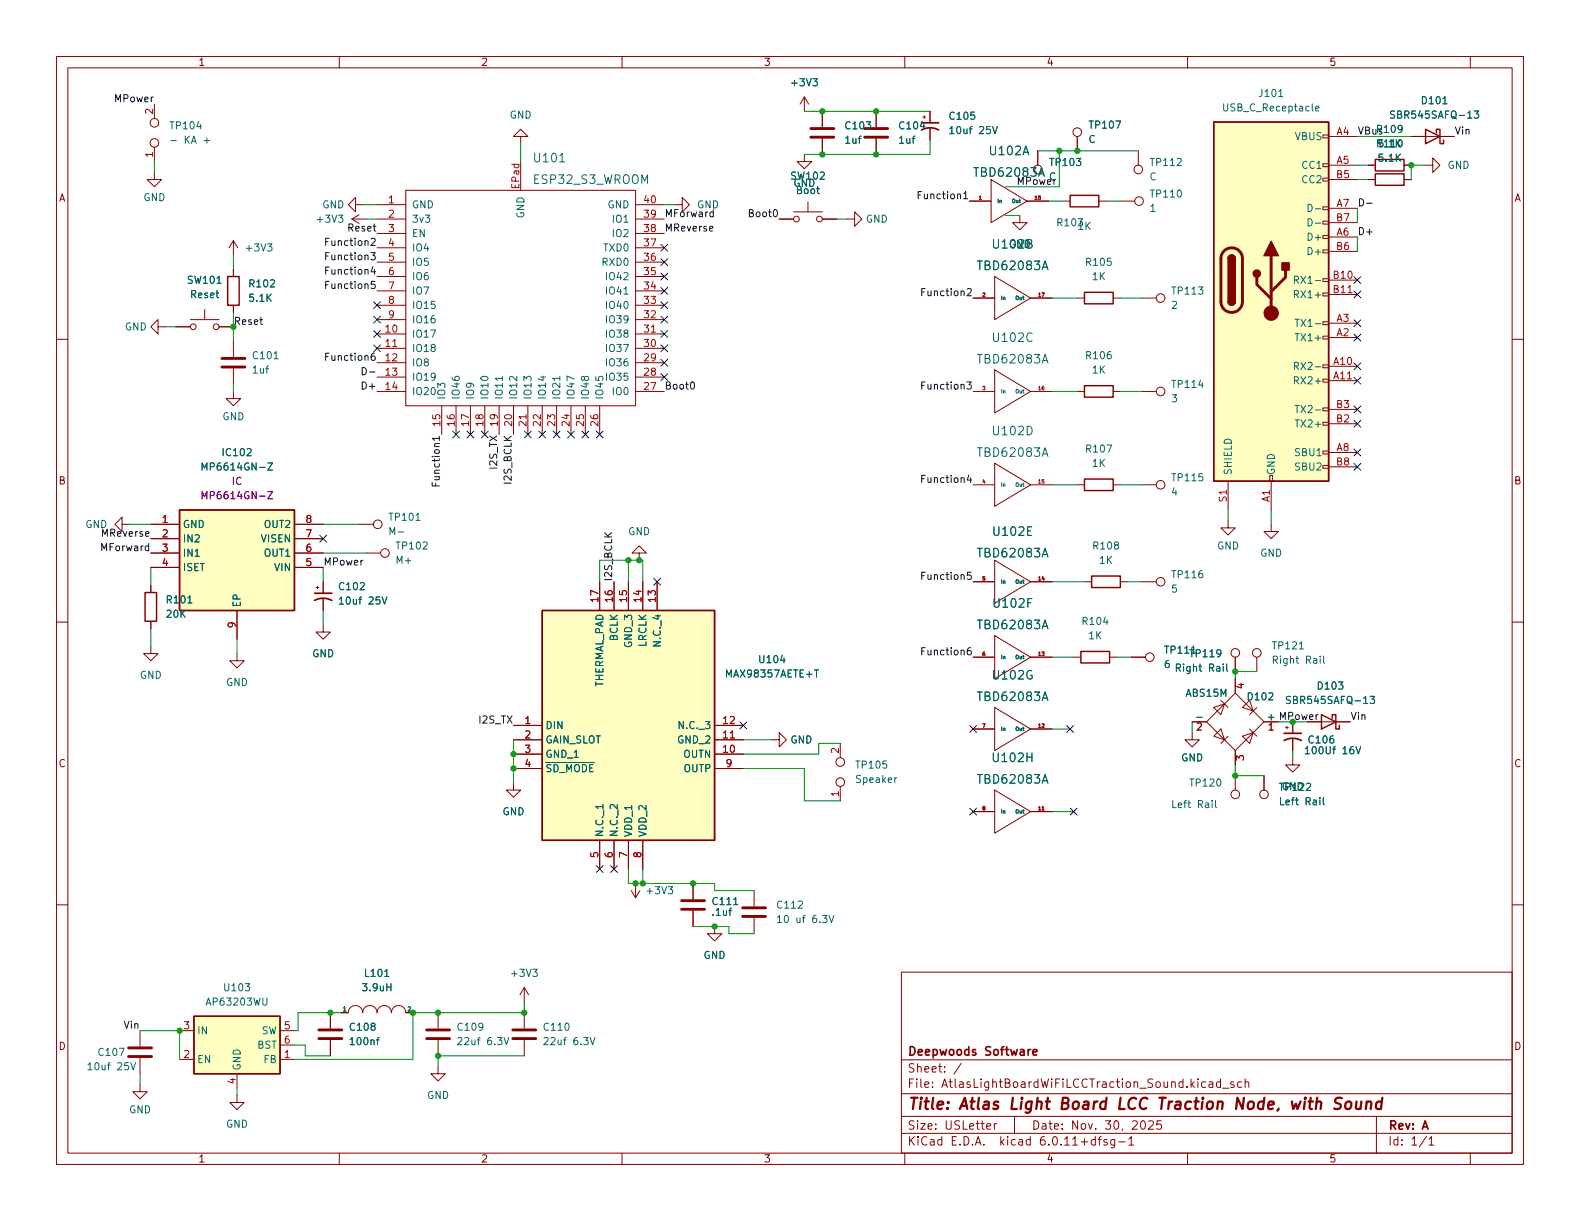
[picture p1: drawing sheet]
<svg xmlns="http://www.w3.org/2000/svg" width="279mm" height="216mm" viewBox="0 0 279 216" stroke-linecap="round" stroke-linejoin="round" font-family="sans-serif">
<defs><g id="words">
<g font-size="2.8" fill="#840000">
<text x="160.4" y="196.8">Title:</text>
<text x="169.7" y="196.8">Atlas</text>
<text x="178.9" y="196.8">Light</text>
<text x="188.2" y="196.8">Board</text>
<text x="198.8" y="196.8">LCC Traction</text>
<text x="220.2" y="196.8">Node,</text>
<text x="230.5" y="196.8">with</text>
<text x="238.5" y="196.8">Sound</text>
</g>
<g font-size="2.1" fill="#006464">
<text x="94.1" y="29.2">U101</text>
<text x="174.7" y="27.9">U102A</text>
<text x="94.1" y="33">ESP32_S3_WROOM</text>
<text x="172" y="31.7">TBD62083A</text>
<text x="175.3" y="44.4">U102B</text>
<text x="172.6" y="48.2">TBD62083A</text>
<text x="172.6" y="64.7">TBD62083A</text>
<text x="175.3" y="60.9">U102C</text>
<text x="175.3" y="77.4">U102D</text>
<text x="172.6" y="81.2">TBD62083A</text>
<text x="175.3" y="95.2">U102E</text>
<text x="172.6" y="99">TBD62083A</text>
<text x="175.4" y="107.9">U102F</text>
<text x="172.6" y="111.7">TBD62083A</text>
<text x="172.6" y="124.4">TBD62083A</text>
<text x="175.3" y="120.6">U102G</text>
<text x="175.2" y="135.2">U102H</text>
<text x="172.6" y="139">TBD62083A</text>
</g>
<g font-size="2.1" fill="#840000">
<text x="160.4" y="190.1">Sheet:</text>
<text x="160.4" y="187.1">Deepwoods</text>
<text x="174.1" y="187.1">Software</text>
<text x="160.4" y="192.8">File:</text>
<text x="166.8" y="192.8">AtlasLightBoardWiFiLCCTraction_Sound.kicad_sch</text>
<text x="160.4" y="203">KiCad</text>
<text x="160.4" y="200.2">Size:</text>
<text x="167.1" y="200.2">USLetter</text>
<text x="168.1" y="203">E.D.A.</text>
<text x="177" y="203">kicad</text>
<text x="182.4" y="200.2">Date:</text>
<text x="184.2" y="203">6.0.11+dfsg-1</text>
<text x="189.4" y="200.2">Nov.</text>
<text x="195.5" y="200.2">30,</text>
<text x="200.4" y="200.2">2025</text>
<text x="245.4" y="200.2">Rev:</text>
<text x="245.4" y="203">Id:</text>
<text x="249.5" y="203">1/1</text>
<text x="251.5" y="200.2">A</text>
</g>
<g font-size="1.8" fill="#840000">
<text x="35" y="12">1</text>
<text x="85" y="12">2</text>
<text x="135" y="12">3</text>
<text x="185" y="12">4</text>
<text x="235" y="12">5</text>
<text x="10.4" y="36">A</text>
<text x="267.8" y="36">A</text>
<text x="10.3" y="86">B</text>
<text x="267.7" y="86">B</text>
<text x="223.9" y="127.4">+ MPower</text>
<text x="10.3" y="136">C</text>
<text x="267.7" y="136">C</text>
<text x="10.3" y="186">D</text>
<text x="267.7" y="186">D</text>
<text x="35" y="205.9">1</text>
<text x="85" y="205.9">2</text>
<text x="135" y="205.9">3</text>
<text x="185" y="205.9">4</text>
<text x="235" y="205.9">5</text>
</g>
<g font-size="1.8" fill="#006464">
<text x="139.6" y="15.6">+3V3</text>
<text x="222.4" y="17.5">J101</text>
<text x="29.8" y="23.2">TP104</text>
<text x="90.1" y="21.3">GND</text>
<text x="149.2" y="23.2">C103</text>
<text x="158.8" y="23.2">C104</text>
<text x="167.6" y="21.5">C105</text>
<text x="192.4" y="23.1">TP107</text>
<text x="216" y="20.1">USB_C_Receptacle</text>
<text x="243.2" y="23.9">R109</text>
<text x="245.6" y="21.3">SBR545SAFQ-13</text>
<text x="251.2" y="18.8">D101</text>
<text x="32.5" y="25.8">KA +</text>
<text x="149.2" y="25.8">1uf</text>
<text x="158.8" y="25.8">1uf</text>
<text x="167.6" y="24.1">10uf</text>
<text x="173.1" y="24.1">25V</text>
<text x="185.4" y="29.7">TP103</text>
<text x="192.4" y="25.7">C</text>
<text x="203.2" y="29.7">TP112</text>
<text x="228.9" y="25.2">VBUS</text>
<text x="243.5" y="26.4">5.1K</text>
<text x="243.5" y="29">5.1K</text>
<text x="25.3" y="35.9">GND</text>
<text x="139.7" y="32.1">SW102</text>
<text x="140.2" y="33.4">GND</text>
<text x="140.7" y="34.7">Boot</text>
<text x="179.7" y="32.7">MPowerC</text>
<text x="185.4" y="32.3">C</text>
<text x="203.2" y="35.3">TP110</text>
<text x="203.2" y="32.3">C</text>
<text x="230" y="30.2">CC1</text>
<text x="230" y="32.8">CC2</text>
<text x="255.9" y="30.2">GND</text>
<text x="55.7" y="39.8">+3V3</text>
<text x="56.9" y="37.2">GND</text>
<text x="72.8" y="37.2">GND</text>
<text x="72.8" y="39.8">3v3</text>
<text x="93.1" y="38.7" transform="rotate(-90 93.1 38.7)">GND</text>
<text x="107.4" y="37.2">GND</text>
<text x="108.1" y="39.8">IO1</text>
<text x="153" y="39.8">GND</text>
<text x="186.7" y="40.4">R103</text>
<text x="190.5" y="41">1K</text>
<text x="203.2" y="37.9">1</text>
<text x="43.2" y="44.8">+3V3</text>
<text x="72.8" y="42.3">EN</text>
<text x="72.8" y="44.8">IO4</text>
<text x="72.8" y="47.4">IO5</text>
<text x="106.3" y="47.4">RXD0</text>
<text x="106.6" y="44.8">TXD0</text>
<text x="108.1" y="42.3">IO2</text>
<text x="178.3" y="44.2">GND</text>
<text x="191.8" y="47.4">R105</text>
<text x="230.9" y="42.9">D+</text>
<text x="230.9" y="45.5">D+</text>
<text x="33" y="50.6">SW101</text>
<text x="33.5" y="53.1">Reset</text>
<text x="43.8" y="51.2">R102</text>
<text x="43.8" y="53.7">5.1K</text>
<text x="72.8" y="49.9">IO6</text>
<text x="72.8" y="52.5">IO7</text>
<text x="106.9" y="52.5">IO41</text>
<text x="106.9" y="49.9">IO42</text>
<text x="193" y="49.9">1K</text>
<text x="207" y="52.5">TP113</text>
<text x="228.5" y="50.6">RX1-</text>
<text x="228.5" y="53.1">RX1+</text>
<text x="22" y="58.8">GND</text>
<text x="72.8" y="55">IO15</text>
<text x="72.8" y="57.5">IO16</text>
<text x="106.9" y="57.5">IO39</text>
<text x="106.9" y="55">IO40</text>
<text x="207" y="55">2</text>
<text x="228.8" y="58.2">TX1-</text>
<text x="44.5" y="63.9">C101</text>
<text x="72.8" y="60.1">IO17</text>
<text x="72.8" y="62.6">IO18</text>
<text x="72.8" y="65.2">IO8</text>
<text x="106.9" y="65.2">IO36</text>
<text x="106.9" y="62.6">IO37</text>
<text x="106.9" y="60.1">IO38</text>
<text x="191.8" y="63.9">R106</text>
<text x="228.5" y="65.8">RX2-</text>
<text x="228.8" y="60.7">TX1+</text>
<text x="44.5" y="66.4">1uf</text>
<text x="72.8" y="67.7">IO19</text>
<text x="72.8" y="70.2">IO20</text>
<text x="79.1" y="70.7" transform="rotate(-90 79.1 70.7)">IO3</text>
<text x="81.7" y="70.7" transform="rotate(-90 81.7 70.7)">IO46</text>
<text x="84.2" y="70.7" transform="rotate(-90 84.2 70.7)">IO9</text>
<text x="86.7" y="70.7" transform="rotate(-90 86.7 70.7)">IO10</text>
<text x="89.3" y="70.7" transform="rotate(-90 89.3 70.7)">IO11</text>
<text x="91.8" y="70.7" transform="rotate(-90 91.8 70.7)">IO12</text>
<text x="94.4" y="70.7" transform="rotate(-90 94.4 70.7)">IO13</text>
<text x="96.9" y="70.7" transform="rotate(-90 96.9 70.7)">IO14</text>
<text x="99.4" y="70.7" transform="rotate(-90 99.4 70.7)">IO21</text>
<text x="102" y="70.7" transform="rotate(-90 102 70.7)">IO47</text>
<text x="104.5" y="70.7" transform="rotate(-90 104.5 70.7)">IO48</text>
<text x="106.9" y="67.7">IO35</text>
<text x="107.1" y="70.7" transform="rotate(-90 107.1 70.7)">IO45</text>
<text x="108.1" y="70.2">IO0</text>
<text x="193" y="66.4">1K</text>
<text x="207" y="69">TP114</text>
<text x="207" y="71.5">3</text>
<text x="228.5" y="68.3">RX2+</text>
<text x="39.3" y="74.7">GND</text>
<text x="228.8" y="76">TX2+</text>
<text x="228.8" y="73.4">TX2-</text>
<text x="35.4" y="83.6">MP6614GN-Z</text>
<text x="39.1" y="81">IC102</text>
<text x="191.8" y="80.4">R107</text>
<text x="193" y="82.9">1K</text>
<text x="228.8" y="81">SBU1</text>
<text x="228.8" y="83.6">SBU2</text>
<text x="207" y="85.5">TP115</text>
<text x="207" y="88">4</text>
<text x="218.2" y="84.1" transform="rotate(-90 218.2 84.1)">SHIELD</text>
<text x="225.8" y="84.1" transform="rotate(-90 225.8 84.1)">GND</text>
<text x="15" y="93.7">GND</text>
<text x="32.3" y="93.7">GND</text>
<text x="46.6" y="93.7">OUT2</text>
<text x="68.6" y="92.5">TP101</text>
<text x="111" y="95">GND</text>
<text x="32.3" y="96.3">IN2</text>
<text x="32.3" y="98.8">IN1</text>
<text x="32.3" y="101.4">ISET</text>
<text x="46" y="96.3">VISEN</text>
<text x="46.6" y="98.8">OUT1</text>
<text x="48.4" y="101.4">VIN</text>
<text x="69.9" y="97.5">TP102</text>
<text x="69.9" y="100.1">M+</text>
<text x="193.1" y="97.5">R108</text>
<text x="194.3" y="100.1">1K</text>
<text x="215.2" y="97.5">GND</text>
<text x="222.8" y="98.8">GND</text>
<text x="29.2" y="107.1">R101</text>
<text x="42.9" y="107.4" transform="rotate(-90 42.9 107.4)">EP</text>
<text x="59.7" y="104.7">C102</text>
<text x="59.7" y="107.3">10uf</text>
<text x="65.1" y="107.3">25V</text>
<text x="207" y="102.6">TP116</text>
<text x="207" y="105.2">5</text>
<text x="29.2" y="109.6">20K</text>
<text x="109.6" y="113.4" transform="rotate(-90 109.6 113.4)">BCLK</text>
<text x="191.1" y="110.9">R104</text>
<text x="192.4" y="113.4">1K</text>
<text x="55.1" y="116.6">GND</text>
<text x="112.1" y="114.7" transform="rotate(-90 112.1 114.7)">GND_3</text>
<text x="114.7" y="114.5" transform="rotate(-90 114.7 114.5)">LRCLK</text>
<text x="117.2" y="114.6" transform="rotate(-90 117.2 114.6)">N.C._4</text>
<text x="134" y="117.6">U104</text>
<text x="205.7" y="116">TP111</text>
<text x="205.7" y="118.5">6</text>
<text x="207.6" y="119.1">Right</text>
<text x="210.2" y="116.6">TP119</text>
<text x="213.7" y="119.1">Rail</text>
<text x="224.8" y="115.2">TP121</text>
<text x="224.8" y="117.7">Right</text>
<text x="230.8" y="117.7">Rail</text>
<text x="24.7" y="120.4">GND</text>
<text x="39.9" y="121.7">GND</text>
<text x="107.1" y="121.5" transform="rotate(-90 107.1 121.5)">THERMAL_PAD</text>
<text x="128.1" y="120.2">MAX98357AETE+T</text>
<text x="209.6" y="123.6">ABS15M</text>
<text x="220.4" y="124.2">D102</text>
<text x="227.1" y="124.8">SBR545SAFQ-13</text>
<text x="232.7" y="122.3">D103</text>
<text x="96.4" y="129.3">DIN</text>
<text x="96.4" y="131.8">GAIN_SLOT</text>
<text x="119.7" y="131.8">GND_2</text>
<text x="119.7" y="129.3">N.C._3</text>
<text x="139.7" y="131.8">GND</text>
<text x="223.9" y="127.4">+</text>
<text x="231.1" y="131.8">C106</text>
<text x="96.4" y="134.4">GND_1</text>
<text x="96.4" y="136.9">~{SD_MODE}</text>
<text x="120.7" y="134.4">OUTN</text>
<text x="120.8" y="136.9">OUTP</text>
<text x="151.1" y="136.3">TP105</text>
<text x="208.8" y="135">GND</text>
<text x="230.5" y="133.7">100Uf</text>
<text x="237.3" y="133.7">16V</text>
<text x="151.1" y="138.8">Speaker</text>
<text x="207" y="143.3">Left</text>
<text x="210.2" y="139.5">TP120</text>
<text x="211.7" y="143.3">Rail</text>
<text x="226.1" y="142.8">Left</text>
<text x="226.6" y="140.1">GND</text>
<text x="230.8" y="142.8">Rail</text>
<text x="88.8" y="144.5">GND</text>
<text x="107.1" y="148.1" transform="rotate(-90 107.1 148.1)">N.C._1</text>
<text x="109.6" y="148.1" transform="rotate(-90 109.6 148.1)">N.C._2</text>
<text x="112.1" y="148.1" transform="rotate(-90 112.1 148.1)">VDD_1</text>
<text x="114.7" y="148.1" transform="rotate(-90 114.7 148.1)">VDD_2</text>
<text x="114" y="158.5">+3V3</text>
<text x="125.7" y="160.4">C111</text>
<text x="137.2" y="161">C112</text>
<text x="125.7" y="162.3">.1uf</text>
<text x="137.2" y="163.6">10</text>
<text x="140.7" y="163.6">uf</text>
<text x="143.7" y="163.6">6.3V</text>
<text x="64.3" y="173.1">L101</text>
<text x="90.1" y="173.1">+3V3</text>
<text x="124.4" y="169.9">GND</text>
<text x="36.2" y="178.2">AP63203WU</text>
<text x="39.4" y="175.6">U103</text>
<text x="63.8" y="175.6">3.9uH</text>
<text x="34.8" y="183.3">IN</text>
<text x="45.4" y="185.8">BST</text>
<text x="46.2" y="183.3">SW</text>
<text x="61.6" y="182.6">C108</text>
<text x="61.6" y="185.2">100nf</text>
<text x="80.6" y="182.6">C109</text>
<text x="80.6" y="185.2">22uf</text>
<text x="86.1" y="185.2">6.3V</text>
<text x="95.9" y="182.6">C110</text>
<text x="95.9" y="185.2">22uf</text>
<text x="101.3" y="185.2">6.3V</text>
<text x="15.2" y="189.6">10uf</text>
<text x="17.1" y="187.1">C107</text>
<text x="20.7" y="189.6">25V</text>
<text x="34.8" y="188.3">EN</text>
<text x="42.9" y="189.4" transform="rotate(-90 42.9 189.4)">GND</text>
<text x="46.5" y="188.3">FB</text>
<text x="22.8" y="197.2">GND</text>
<text x="75.5" y="194.7">GND</text>
<text x="39.9" y="199.8">GND</text>
</g>
<g font-size="1.8" fill="#0f0f0f">
<text x="20.1" y="18.1">MPower</text>
<text x="257.2" y="23.8">Vin</text>
<text x="162" y="35.2">Function1</text>
<text x="61.3" y="40.9">Reset</text>
<text x="117.5" y="38.4">MForward</text>
<text x="117.5" y="40.9">MReverse</text>
<text x="123.2" y="37.2">GND</text>
<text x="132.1" y="38.4">Boot0</text>
<text x="240" y="41.6">D+</text>
<text x="57.2" y="43.5">Function2</text>
<text x="57.2" y="46">Function3</text>
<text x="57.2" y="48.5">Function4</text>
<text x="57.2" y="51.1">Function5</text>
<text x="162.6" y="52.4">Function2</text>
<text x="41.3" y="57.4">Reset</text>
<text x="57.2" y="63.8">Function6</text>
<text x="63.7" y="68.9">D+</text>
<text x="117.5" y="68.9">Boot0</text>
<text x="162.6" y="68.9">Function3</text>
<text x="87.9" y="83.2" transform="rotate(-90 87.9 83.2)">I2S_TX</text>
<text x="77.8" y="86.3" transform="rotate(-90 77.8 86.3)">Function1</text>
<text x="90.5" y="85.8" transform="rotate(-90 90.5 85.8)">I2S_BCLK</text>
<text x="162.6" y="85.4">Function4</text>
<text x="17.7" y="94.9">MReverse</text>
<text x="17.6" y="97.4">MForward</text>
<text x="57.1" y="100">MPower</text>
<text x="108.2" y="102.9" transform="rotate(-90 108.2 102.9)">I2S_BCLK</text>
<text x="162.6" y="102.5">Function5</text>
<text x="162.6" y="115.9">Function6</text>
<text x="84.5" y="127.9">I2S_TX</text>
<text x="238.8" y="127.3">Vin</text>
<text x="21.8" y="181.9">Vin</text>
</g>
<g font-size="1.8" fill="#a90000">
<text x="27.1" y="20.4" transform="rotate(-90 27.1 20.4)">2</text>
<text x="236.3" y="23.9">A4</text>
<text x="27.1" y="28" transform="rotate(-90 27.1 28)">1</text>
<text x="236.3" y="29">A5</text>
<text x="68.5" y="35.9">1</text>
<text x="91.8" y="33.5" transform="rotate(-90 91.8 33.5)">EPad</text>
<text x="113.6" y="35.9">40</text>
<text x="236.2" y="31.5">B5</text>
<text x="68.5" y="38.5">2</text>
<text x="68.5" y="41">3</text>
<text x="113.6" y="41">38</text>
<text x="113.6" y="38.5">39</text>
<text x="236.2" y="39.1">B7</text>
<text x="236.3" y="41.7">A6</text>
<text x="236.3" y="36.6">A7</text>
<text x="68.5" y="43.6">4</text>
<text x="68.5" y="46.1">5</text>
<text x="113.6" y="46.1">36</text>
<text x="113.6" y="43.6">37</text>
<text x="236.2" y="44.2">B6</text>
<text x="68.5" y="48.6">6</text>
<text x="68.5" y="51.2">7</text>
<text x="68.5" y="53.7">8</text>
<text x="113.6" y="53.7">33</text>
<text x="113.6" y="51.2">34</text>
<text x="113.6" y="48.6">35</text>
<text x="235.6" y="49.3">B10</text>
<text x="235.6" y="51.8">B11</text>
<text x="67.9" y="58.8">10</text>
<text x="68.5" y="56.3">9</text>
<text x="113.6" y="58.8">31</text>
<text x="113.6" y="56.3">32</text>
<text x="236.3" y="59.4">A2</text>
<text x="236.3" y="56.9">A3</text>
<text x="67.9" y="61.3">11</text>
<text x="67.9" y="63.9">12</text>
<text x="113.6" y="63.9">29</text>
<text x="113.6" y="61.3">30</text>
<text x="235.7" y="64.5">A10</text>
<text x="67.9" y="66.4">13</text>
<text x="67.9" y="69">14</text>
<text x="113.6" y="69">27</text>
<text x="113.6" y="66.4">28</text>
<text x="235.7" y="67.1">A11</text>
<text x="77.9" y="75.6" transform="rotate(-90 77.9 75.6)">15</text>
<text x="80.4" y="75.6" transform="rotate(-90 80.4 75.6)">16</text>
<text x="82.9" y="75.6" transform="rotate(-90 82.9 75.6)">17</text>
<text x="85.5" y="75.6" transform="rotate(-90 85.5 75.6)">18</text>
<text x="88" y="75.6" transform="rotate(-90 88 75.6)">19</text>
<text x="90.6" y="75.6" transform="rotate(-90 90.6 75.6)">20</text>
<text x="93.1" y="75.6" transform="rotate(-90 93.1 75.6)">21</text>
<text x="95.6" y="75.6" transform="rotate(-90 95.6 75.6)">22</text>
<text x="98.2" y="75.6" transform="rotate(-90 98.2 75.6)">23</text>
<text x="100.7" y="75.6" transform="rotate(-90 100.7 75.6)">24</text>
<text x="103.3" y="75.6" transform="rotate(-90 103.3 75.6)">25</text>
<text x="105.8" y="75.6" transform="rotate(-90 105.8 75.6)">26</text>
<text x="236.2" y="74.7">B2</text>
<text x="236.2" y="72.1">B3</text>
<text x="236.2" y="82.3">B8</text>
<text x="236.3" y="79.8">A8</text>
<text x="216.9" y="88.9" transform="rotate(-90 216.9 88.9)">S1</text>
<text x="224.5" y="88.9" transform="rotate(-90 224.5 88.9)">A1</text>
<text x="28.5" y="92.5">1</text>
<text x="28.5" y="95">2</text>
<text x="53.9" y="95">7</text>
<text x="53.9" y="92.5">8</text>
<text x="28.5" y="97.5">3</text>
<text x="28.5" y="100.1">4</text>
<text x="53.9" y="100.1">5</text>
<text x="53.9" y="97.5">6</text>
<text x="105.8" y="106.7" transform="rotate(-90 105.8 106.7)">17</text>
<text x="108.3" y="106.7" transform="rotate(-90 108.3 106.7)">16</text>
<text x="110.9" y="106.7" transform="rotate(-90 110.9 106.7)">15</text>
<text x="113.4" y="106.7" transform="rotate(-90 113.4 106.7)">14</text>
<text x="116" y="106.7" transform="rotate(-90 116 106.7)">13</text>
<text x="41.7" y="111.2" transform="rotate(-90 41.7 111.2)">9</text>
<text x="220.7" y="122" transform="rotate(-90 220.7 122)">4</text>
<text x="92.7" y="128">1</text>
<text x="92.7" y="130.6">2</text>
<text x="127.6" y="130.6">11</text>
<text x="127.6" y="128">12</text>
<text x="224.1" y="129.9">1</text>
<text x="92.7" y="133.1">3</text>
<text x="92.7" y="135.6">4</text>
<text x="127.6" y="133.1">10</text>
<text x="128.2" y="135.6">9</text>
<text x="148.3" y="133.4" transform="rotate(-90 148.3 133.4)">2</text>
<text x="148.3" y="141" transform="rotate(-90 148.3 141)">1</text>
<text x="105.8" y="151.8" transform="rotate(-90 105.8 151.8)">5</text>
<text x="108.3" y="151.8" transform="rotate(-90 108.3 151.8)">6</text>
<text x="110.9" y="151.8" transform="rotate(-90 110.9 151.8)">7</text>
<text x="113.4" y="151.8" transform="rotate(-90 113.4 151.8)">8</text>
<text x="32.3" y="182">3</text>
<text x="50.1" y="182">5</text>
<text x="50.1" y="184.5">6</text>
<text x="32.3" y="187.1">2</text>
<text x="41.7" y="191.8" transform="rotate(-90 41.7 191.8)">4</text>
<text x="50.1" y="187.1">1</text>
</g>
<g font-size="1.8" fill="#840084">
<text x="35.4" y="88.7">MP6614GN-Z</text>
<text x="40.9" y="86.1">IC</text>
</g>
<g font-size="1.1" fill="#006464">
<text x="60.5" y="178.8">1</text>
<text x="72" y="178.8">2</text>
</g>
<g font-size=".9" fill="#a90000">
<text x="173" y="35.3">1</text>
<text x="182.8" y="35.3">18</text>
<text x="173.6" y="52.5">2</text>
<text x="183.5" y="52.5">17</text>
<text x="173.6" y="69">3</text>
<text x="183.5" y="69">16</text>
<text x="173.6" y="85.5">4</text>
<text x="183.5" y="85.5">15</text>
<text x="173.6" y="102.6">5</text>
<text x="183.5" y="102.6">14</text>
<text x="173.6" y="116">6</text>
<text x="183.5" y="116">13</text>
<text x="173.6" y="128.7">7</text>
<text x="183.5" y="128.7">12</text>
<text x="173.6" y="143.3">8</text>
<text x="183.5" y="143.3">11</text>
</g>
<g font-size=".9" fill="#006464">
<text x="176.3" y="36.1">In</text>
<text x="178.8" y="36.1">Out</text>
<text x="176.9" y="53.2">In</text>
<text x="179.5" y="53.2">Out</text>
<text x="176.9" y="69.7">In</text>
<text x="179.5" y="69.7">Out</text>
<text x="176.9" y="86.2">In</text>
<text x="179.5" y="86.2">Out</text>
<text x="176.9" y="103.4">In</text>
<text x="179.5" y="103.4">Out</text>
<text x="176.9" y="116.7">In</text>
<text x="179.5" y="116.7">Out</text>
<text x="176.9" y="129.4">In</text>
<text x="179.5" y="129.4">Out</text>
<text x="176.9" y="144">In</text>
<text x="179.5" y="144">Out</text>
</g>
</g></defs>
<g fill="none" stroke="#840000" stroke-width=".18">
<path d="M10 10h259.4v195.9h-259.4zM12 12h255.4v191.9h-255.4zM27.3 18.4v2.6M60 10v2M110 10v2M142.2 17.1l-.7 1.3M142.2 17.1v2.6M142.2 17.1l.8 1.3M145.4 19.7v2.8M154.9 19.7v2.8M160 10v2M164.5 19.7v2"/>
<path d="M210 10v2M260 10v2M27.3 30.5v1.3h1.3l-1.3 1.2-1.3-1.2h1.3M27.3 26v2.6M62.2 38.7h2.6M62.2 38.7l1.3 .8M62.9 36.2v-1.3l-1.3 1.3 1.3 1.3v-1.3h1.2M63.5 38l-1.3 .7M66.7 38.7h5.1M66.7 36.2h5.1M71.8 33.7h40.6v38.1h-40.6zM92.1 24.1h1.2l-1.2-1.2-1.3 1.2h1.3v1.3"/>
<path d="M92.1 28.6v5.1M112.4 38.7h5.1M112.4 36.2h5.1M119.4 36.2h1.2v-1.3l1.3 1.3-1.3 1.3v-1.3M137.8 38.7h2.5M140.3 37.5h5.1M142.2 27.3v1.3h1.3l-1.3 1.2-1.2-1.2h1.2M142.9 35.7v1.8M145.4 38.7h2.6M145.4 24.5v2.8M149.9 38.7h1.2v-1.2l1.3 1.2-1.3 1.3v-1.3M154.9 24.5v2.8"/>
<path d="M163.2 20.7h.5M163.4 20.4v.6M164.5 22.7v2.1M171.4 35.6h3.9M175.3 31.8l6.3 3.8-6.3 3.8zM180.3 38.1v1.3h1.3l-1.3 1.2-1.2-1.2h1.2M181.6 35.6h3.8M183.5 26.7v2.5M188 35.6h1.2M190.5 24.1v2.6M194.3 35.6h1.3M198.1 35.6h2.6"/>
<path d="M201.3 26.7v2.5M233.9 39.1h1v.5h-1zM233.9 36.6h1v.5h-1zM233.9 31.5h1v.5h-1zM233.9 29h1v.5h-1zM233.9 23.9h1v.5h-1zM234.9 24.1h5.1M234.9 29.2h5.1M234.9 36.8h5.1M234.9 31.8h5.1M234.9 39.4h5.1M241.9 29.2h1.3"/>
<path d="M241.9 31.8h1.3M248.3 29.2h1.3M248.3 31.8h1.3M249.6 24.1h7.6M252.1 29.2h1.3v-1.3l1.2 1.3-1.2 1.3v-1.3M10 60h2M27.9 57.8v-1.3l-1.2 1.3 1.2 1.3v-1.3h1.3M31.1 57.8h2.6M33.7 56.5h5M36.2 54.7v1.8M38.7 57.8h2.6M41.3 42.5v2.6"/>
<path d="M41.3 47.6v1.3M41.3 54v1.2M41.3 42.5l-.8 1.3M41.3 42.5l.7 1.3M66.7 56.5h5.1M66.7 59.1h5.1M66.7 41.3h5.1M66.7 54h5.1M66.7 51.4h5.1M66.7 48.9h5.1M66.7 46.4h5.1M66.7 43.8h5.1"/>
<path d="M112.4 56.5h5.1M112.4 59.1h5.1M112.4 41.3h5.1M112.4 54h5.1M112.4 51.4h5.1M112.4 48.9h5.1M112.4 46.4h5.1M112.4 43.8h5.1M172.1 52.7h3.8M175.9 48.9l6.3 3.8-6.3 3.8zM182.2 52.7h3.9M190.5 52.7h1.3"/>
<path d="M196.8 52.7h1.3M201.9 52.7h2.6M233.9 59.4h1v.5h-1zM233.9 56.9h1v.5h-1zM233.9 51.8h1v.5h-1zM233.9 49.3h1v.5h-1zM233.9 44.2h1v.5h-1zM233.9 41.7h1v.5h-1zM234.9 59.7h5.1M234.9 57.2h5.1M234.9 41.9h5.1M234.9 49.5h5.1"/>
<path d="M234.9 52.1h5.1M234.9 44.5h5.1M267.4 60h2M41.3 69.2v1.3h1.2l-1.2 1.3-1.3-1.3h1.3M41.3 60.3v2.8M41.3 65.2v2.7M66.7 69.2h5.1M66.7 61.6h5.1M66.7 64.1h5.1M66.7 66.7h5.1M78.1 71.8v5M80.6 71.8v5"/>
<path d="M83.2 71.8v5M85.7 71.8v5M88.3 71.8v5M90.8 71.8v5M93.3 71.8v5M95.9 71.8v5M98.4 71.8v5M101 71.8v5M103.5 71.8v5M106 71.8v5M112.4 69.2h5.1M112.4 61.6h5.1"/>
<path d="M112.4 64.1h5.1M112.4 66.7h5.1M172.1 69.2h3.8M175.9 65.4l6.3 3.8-6.3 3.8zM182.2 69.2h3.9M190.5 69.2h1.3M196.8 69.2h1.3M201.9 69.2h2.6M233.9 79.8h1v.5h-1zM233.9 74.7h1v.5h-1zM233.9 72.1h1v.5h-1zM233.9 67.1h1v.5h-1z"/>
<path d="M233.9 64.5h1v.5h-1zM234.9 64.8h5.1M234.9 67.3h5.1M234.9 74.9h5.1M234.9 72.4h5.1M21.6 92.7v-1.3l-1.3 1.3 1.3 1.3v-1.3h1.3M26.7 92.7h5M26.7 95.3h5M26.7 97.8h5M52.1 92.7h5M52.1 95.3h5M52.1 97.8h5"/>
<path d="M63.5 92.7h2.5M64.8 97.8h2.5M113 97.8h1.3l-1.3-1.3-1.2 1.3h1.2v1.3M172.1 85.7h3.8M175.9 99.1l6.3 3.8-6.3 3.8zM175.9 81.9l6.3 3.8-6.3 3.8zM182.2 85.7h3.9M190.5 85.7h1.3M196.8 85.7h1.3M201.9 85.7h2.6M217.2 92.1v1.2h1.2l-1.2 1.3-1.3-1.3h1.3M217.2 85.1v5.1"/>
<path d="M224.5 84.1h.5v1h-.5zM224.8 92.7v1.3h1.3l-1.3 1.3-1.3-1.3h1.3M224.8 85.1v5.1M233.9 82.3h1v.5h-1zM234.9 80h5.1M234.9 82.6h5.1M10 110h2M26.7 114.3v1.3h1.2l-1.2 1.2-1.3-1.2h1.3M26.7 100.3h5M26.7 103.5v1.3M26.7 109.9v1.2M41.9 115.6v1.2h1.3l-1.3 1.3-1.3-1.3h1.3"/>
<path d="M41.9 108v5M52.1 100.3h5M55.9 103.9h.5M56.1 103.6v.5M57.1 110.5v1.3h1.3l-1.3 1.2-1.2-1.2h1.2M57.1 102.9v2M57.1 105.9v2.1M106 102.9v5.1M108.6 102.9v5.1M111.1 102.9v5.1M113.7 102.9v5.1M116.2 102.9v5.1"/>
<path d="M172.1 116.2h3.8M172.1 102.9h3.8M175.9 112.4l6.3 3.8-6.3 3.8zM182.2 116.2h3.9M182.2 102.9h3.9M189.9 116.2h1.2M191.8 102.9h1.2M196.2 116.2h1.3M198.1 102.9h1.3M200 116.2h2.6M201.9 102.9h2.6M218.4 116.2v2.5"/>
<path d="M222.2 116.2v2.5M267.4 110h2M90.8 138.4v1.3h1.3l-1.3 1.3-1.3-1.3h1.3M90.8 128.3h5.1M90.8 133.4h5.1M90.8 130.8h5.1M90.8 135.9h5.1M126.4 128.3h5M126.4 133.4h5M126.4 130.8h5M126.4 135.9h5M136.5 130.8h1.3v-1.3l1.3 1.3-1.3 1.3v-1.3"/>
<path d="M148.6 131.4v2.6M148.6 139.1v2.5M172.1 128.9h3.8M175.9 125.1l6.3 3.8-6.3 3.8zM175.9 139.7l6.3 3.8-6.3 3.8zM182.2 128.9h3.9M210.8 129.5v1.3h1.3l-1.3 1.3-1.3-1.3h1.3M210.8 127.6h2.6M214.6 125.1l1.9-.6-.6 1.9zM214.6 130.2l1.3-1.3 .6 1.9zM215.9 123.8l1.3 1.3M217.2 130.2l-1.3 1.2"/>
<path d="M218.4 122.6l5.1 5-5.1 5.1-5-5.1zM218.4 120v2.6M218.4 132.7v2.6M218.4 137.2v2.5M219.7 125.1l1.3-1.3 .6 1.9zM219.7 130.2l1.9-.7-.6 1.9zM221 128.9l1.2 1.3M222.2 125.1l-1.2 1.3M223.5 137.2v2.5M227.3 128.7h.5M227.6 128.4v.5M228.6 134v1.3h1.3l-1.3 1.2-1.3-1.2h1.3"/>
<path d="M228.6 127.6v2.1M228.6 130.7v2M231.1 127.6h7.7M10 160h2M106 148.6v5.1M108.6 148.6v5.1M111.1 148.6v5.1M111.6 157.5l.8 1.3M112.4 156.2v2.6M113.2 157.5l-.8 1.3M113.7 148.6v5.1M122.6 156.2v2.8"/>
<path d="M133.3 157.5v2.8M172.1 143.5h3.8M182.2 143.5h3.9M267.4 160h2M58.4 179.1v2.8M60.3 179.1h1.3M61.6 179.1a1.27 1.27 0 0 1 1.3-1.3 1.27 1.27 0 0 1 1.2 1.3 1.27 1.27 0 0 1 1.3-1.3 1.27 1.27 0 0 1 1.3 1.3 1.27 1.27 0 0 1 1.2-1.3 1.27 1.27 0 0 1 1.3 1.3 1.27 1.27 0 0 1 1.3-1.3 1.27 1.27 0 0 1 1.3 1.3M71.8 179.1h1.2M77.5 179.1v2.8M92.7 174.6v2.6M92.7 179.1v2.8M92.7 174.6l-.8 1.3"/>
<path d="M92.7 174.6l.8 1.3M122.6 161v2.8M126.4 163.8v1.3h1.2l-1.2 1.3-1.3-1.3h1.3M133.3 162.3v2.8M159.4 171.9h108v32h-108zM24.8 191.8v1.2h1.2l-1.2 1.3-1.3-1.3h1.3M24.8 182.2v2.8M24.8 187.1v2.8M31.7 187.3h2.6M31.7 182.2h2.6M41.9 193.7v1.2h1.3l-1.3 1.3-1.3-1.3h1.3M41.9 189.9v2.5"/>
<path d="M49.5 187.3h2.6M49.5 182.2h2.6M49.5 184.8h2.6M58.4 183.9v2.8M77.5 188.6v1.3h1.2l-1.2 1.2-1.3-1.2h1.3M77.5 183.9v2.8M92.7 183.9v2.8M159.4 197.4h108M159.4 193.4h108M159.4 187.4h108M164.9 192.1v.2M164.9 191.4v.1"/>
<path d="M167 189.4v.2M167 188.7v.1M170 188l-1.3 1.9M176.3 198.7h-.3l-.2 .3M179.4 197.4v3M215.8 191.4l-.4-.1-.3 .3v.4l.2 .2h.5M215.8 190.8v1.5M216.2 192.4h1.1M218.2 191.4l-.4-.1-.2 .2 .1 .2 .5 .2v.3h-.6M219.5 191.4l-.4-.1-.3 .3v.4l.2 .2h.5M220.2 191.4l.2-.1 .4 .1v.9M220.2 190.8v1.5"/>
<path d="M243.4 197.4v6.5M60 203.9v2M110 203.9v2M159.4 200.4h108M160 203.9v2M197.8 201.9h1.2M199.6 201.4l.4-.4v1.5M199.6 202.5h.9M210 203.9v2M252.7 201.4l.4-.4v1.5M252.7 202.5h.8M260 203.9v2"/>
<circle cx="27.3" cy="25.3" r=".76"/>
<circle cx="27.3" cy="21.7" r=".76"/>
<circle cx="140.8" cy="38.7" r=".51"/>
<circle cx="144.9" cy="38.7" r=".51"/>
<circle cx="183.5" cy="30" r=".76"/>
<circle cx="190.5" cy="23.4" r=".76"/>
<circle cx="201.3" cy="30" r=".76"/>
<circle cx="201.4" cy="35.6" r=".76"/>
<circle cx="34.2" cy="57.8" r=".51"/>
<circle cx="38.2" cy="57.8" r=".51"/>
<circle cx="205.2" cy="52.7" r=".76"/>
<circle cx="205.2" cy="69.2" r=".76"/>
<circle cx="66.8" cy="92.7" r=".76"/>
<circle cx="68.1" cy="97.8" r=".76"/>
<circle cx="205.2" cy="85.7" r=".76"/>
<circle cx="203.3" cy="116.2" r=".76"/>
<circle cx="205.2" cy="102.9" r=".76"/>
<circle cx="218.4" cy="115.4" r=".76"/>
<circle cx="222.2" cy="115.4" r=".76"/>
<circle cx="148.6" cy="138.3" r=".76"/>
<circle cx="148.6" cy="134.7" r=".76"/>
<circle cx="218.4" cy="140.5" r=".76"/>
<circle cx="223.5" cy="140.5" r=".76"/>
</g>
<path d="M198.2 194.1l-.3 2h1M220 194.1l-.3 2-.9-2-.2 2M228.5 194.8l.2 1.3 .5-.9 .2 .9 .6-1.3M237.3 194.2a.85 .85 0 0 0-1.1 .1 .45 .45 0 0 0 .2 .8l.4 .1a.49 .49 0 0 1 .3 .5 .49 .49 0 0 1-.4 .4l-.8-.1" fill="none" stroke="#840000" stroke-width=".4"/>
<g fill="none" stroke="#006464" stroke-width=".18">
<path d="M143.8 13.9h.7l-.4 .5 .4 .1v.6l-.2 .1-.5-.1M226.1 17.1h.7M232.7 19.2l.6-.1-.1-.3h-.4l-.1 .2v.6h.5M255.2 18.4h.7M260.7 19.6h.8l-.4 .5 .3 .1v.6l-.2 .1-.5-.1M30.2 24.9h1M59.9 38h.7l-.4 .5 .4 .1v.6l-.2 .1-.5-.1M99 28.6h.9M144.4 33.4h.5M144.6 33v1l.3 .2M163.1 21.5l-.3 .9h.7M171.4 22.8h.5"/>
<path d="M171.9 22.4l-.3 .1v1.1M183.7 31.2l.5-1.6 .5 1.6M231.3 36.1a.64 .64 0 0 1 .7 .7 .64 .64 0 0 1-.7 .6zM231.3 38.7a.64 .64 0 0 1 .7 .6 .64 .64 0 0 1-.7 .6zM232.6 36.9h1M232.6 39.5h1M247.3 24.8l.2-.1a.68 .68 0 0 1 .5 .6 .68 .68 0 0 1-.5 .7l-.2-.1-.1-.4zM259.5 20.9h.8M38.4 50.1h.7M47.3 43.1h.8l-.4 .5 .3 .1v.6l-.1 .1-.6-.1M110.3 52h.8M184.3 47.7l.5-1.5 .5 1.5"/>
<path d="M184.4 47.2h.8M232.6 57.2h1M232.6 49.6h1M232.6 52.2h1M43.7 79.4l.5-.1 .2 .4-.8 .9h.8M48.5 63.4h.7M88.8 66.6v.7M99 66.6v.7M181.6 75.4a.77 .77 0 0 1 .9 .7 .77 .77 0 0 1-.9 .8zM184.3 64.2l.5-1.5 .5 1.5M184.4 63.8h.8M195.7 78.7h.9l-.6 1.2"/>
<path d="M232.6 64.9h1M232.6 67.4h1M232.6 72.5h1M45.9 82.6h1M47.4 81.9h.8l-.8 1.2h.8M69 94.6v-1.3l.4 .9 .4-.9v1.3M70.4 94.1h1M73.6 92h.7M182.4 93.1h-.7v1.6h.7M184.3 98.5l.5-1.5 .5 1.5M184.3 80.7l.5-1.5 .5 1.5M184.4 98h.8"/>
<path d="M184.4 80.3h.8M33.2 106.6h.7M63.5 106h.4M63.9 105.6l-.3 .1v1.1M138.3 115.9l-.3 .9h.8M144 118.5h.7M144.4 118.5v1.2M182.5 105.8h-.7v1.6M184.3 111.2l.5-1.5 .5 1.5M184.4 110.7h.8M195.5 109.1l-.3 .9h.7M212 117.8h.5"/>
<path d="M212.2 117.4v1.1l.3 .2M229.2 116.4h.4M229.3 116v1.1l.3 .2M229.8 114.7h.7M101.4 134.8h3.7M158.6 137.5l-.4 .3M181.6 133.9h.9M182.5 133.2v1.5M184.3 123.9l.5-1.5 .5 1.5M184.3 138.5l.5-1.5 .5 1.5M184.4 123.4h.8M184.4 138h.8"/>
<path d="M211.6 126.8h1M231 138.6l.5-.1 .3 .4-.8 .9h.8M235.7 132.4h.4M236.1 132l-.3 .2v1.1M241.1 124.4h.8M242.3 123.1h.8l-.5 .5 .4 .1v.6l-.2 .1-.5-.1M106.6 142.3v.7M118.2 156.8h.8l-.5 .5 .4 .1v.5l-.2 .2-.5-.2M129.7 160h.8M43.4 173.9h.7l-.4 .5 .4 .1v.6l-.2 .1-.5-.1M46.5 176.5v1l.2 .2h.3l.2-.2v-1M68 172.7h.8"/>
<path d="M68.4 174.5h.7M69.1 173.9v1.3M94.2 171.4h.8l-.4 .5 .3 .1v.5l-.1 .2-.6-.2M129.4 160.6l-.3 .2v1.1M19 188.3h.5M19.5 187.9l-.3 .2v1.1M21.1 185.4h.8l-.5 1.2M66.6 183.9h.5M67.1 183.5l-.3 .1v1.1M84.4 183.9h.5M84.9 183.5l-.3 .1v1.1M99.7 183.9h.4"/>
<path d="M100.1 183.5l-.3 .1v1.1"/>
</g>
<g fill="none" stroke="#840000" stroke-width=".25">
<path d="M189.2 34.5h5.1v2.1h-5.1zM214.6 21.6h20.3v63.5h-20.3zM243.2 28.2h5.1v2h-5.1zM243.2 30.7h5.1v2.1h-5.1zM252.1 22.9l2.5 1.2-2.5 1.3zM254 23.5v-.6h.6v2.5h.7v-.6M40.3 48.9h2v5.1h-2zM191.8 51.7h5v2h-5zM217.2 53.3a.64 .64 0 0 0 .6 .7 .64 .64 0 0 0 .6-.7M217.2 45.7a.64 .64 0 0 1 .6-.6 .64 .64 0 0 1 .6 .6M191.8 68.2h5v2h-5zM31.7 90.2h20.4v17.8h-20.4z"/>
<path d="M191.8 84.7h5v2h-5zM25.7 104.8h2v5.1h-2zM95.9 108h30.5v40.6h-30.5zM191.1 115.2h5.1v2h-5.1zM193 101.9h5.1v2h-5.1zM233.7 126.4l2.5 1.2-2.5 1.3zM235.6 127v-.6h.6v2.5h.7v-.6M34.3 179.7h15.2v10.2h-15.2z"/>
</g>
<path d="M162.9 21.7h3.1M162.9 23a3.2 3.2 0 0 1 3.1 0M55.6 104.9h3.1M55.6 106.2a3.2 3.2 0 0 1 3.1 0M227.1 129.7h3M227.1 130.9a3.2 3.2 0 0 1 3 0" fill="none" stroke="#840000" stroke-width=".3"/>
<g fill="#ffffc2" stroke="#ffffc2" stroke-width=".18">
<path d="M95.9 108h30.5v40.6h-30.5z"/>
<path d="M31.7 90.2h20.4v17.8h-20.4z"/>
<path d="M34.3 179.7h15.2v10.2h-15.2z"/>
<path d="M214.6 21.6h20.3v63.5h-20.3z"/>
</g>
<path d="M115.2 58.7h.7M238.4 51.8h.7M69.5 61.3h.7M93 73.3v.8M129.1 130.5h.8M211.7 127.9l.5-.1 .3 .4-.8 .9h.8M218.6 134.4v-.8l.5 .4 .1-.3h.6l.1 .2-.1 .5M219.5 120.9v.7l-.9-.3M224.4 128.2l.4-.4v1.3M184.3 143.2h.3" fill="none" stroke="#a90000" stroke-width=".18"/>
<g fill="none" stroke="#840000" stroke-width=".51">
<path d="M143.4 24.3h4M143.4 22.7h4M152.9 24.3h4.1M152.9 22.7h4.1M216.5 44.4a1.91 1.91 0 0 1 2-.4 1.91 1.91 0 0 1 1.2 1.7v7.6a1.91 1.91 0 0 1-1.9 1.9 1.91 1.91 0 0 1-1.9-1.9v-7.7l.2-.7zM222.2 49v1.3l2.6 2.5M224.8 45.2v10.2M227.3 47.8v1.2l-2.5 2.6M39.2 64.9h4.1M39.2 63.4h4.1M120.5 159.3h4.1M120.5 160.8h4.1"/>
<path d="M131.3 162.1h4.1M131.3 160.5h4.1M22.7 186.8h4.1M22.7 185.3h4.1M56.4 183.6h4.1M56.4 182.1h4.1M75.4 183.6h4.1M75.4 182.1h4.1M90.7 183.6h4M90.7 182.1h4"/>
</g>
<path d="M45.9 87.7h1M47.4 86.9h.8l-.8 1.3h.8" fill="none" stroke="#840084" stroke-width=".18"/>
<g fill="#840000" stroke="#840000" stroke-width=".25">
<path d="M217.2 53.3h1.2a.64 .64 0 0 1-.6 .7 .64 .64 0 0 1-.6-.7z"/>
<path d="M217.2 45.7h1.2v7.6h-1.2z"/>
<path d="M217.4 45.3a.64 .64 0 0 1 .6-.2 .64 .64 0 0 1 .4 .6h-1.2z"/>
<path d="M224.8 42.7l1.3 2.5h-2.6z"/>
<path d="M226.7 46.5h1.3v1.3h-1.3z"/>
<circle cx="222.2" cy="48.4" r=".63"/>
</g>
<circle cx="224.8" cy="55.4" r="1.27" fill="#840000" stroke="#840000" stroke-width=".18"/>
<g fill="none" stroke="#0f0f0f" stroke-width=".18">
<path d="M126.1 37.5h-.3l-.3 .2 .2 .6h.4M126.1 37.1v1.2M136.9 37.2l.2-.1a.68 .68 0 0 1 .4 .6 .68 .68 0 0 1-.4 .6l-.2-.1-.1-.4zM170.4 34.2l.4-.3v1.3M170.4 35.2h.7M240.2 22.5l.5 1.2 .4-1.2M240.4 35.2a.64 .64 0 0 1 .7 .6 .64 .64 0 0 1-.7 .6zM241.5 23.1l.5-.1 .2-.2-.1-.2-.6-.1v1.2h.5l.2-.1v-.3l-.3-.2M241.7 35.9h.9M65.6 44.7h.8l-.5 .5 .4 .1v.5l-.2 .1-.5-.1M65.6 42.3l.5-.2 .3 .4-.8 .9h.8M65.9 47.2l-.3 .9h.8"/>
<path d="M66.2 47.6v.9M66.3 49.8h-.6l-.1 .6 .2-.2 .4 .1 .2 .2-.1 .4-.2 .1-.5-.1M171 51.1l.5-.1 .3 .4-.8 .9h.8M64.1 65a.64 .64 0 0 1 .7 .6 .64 .64 0 0 1-.7 .7zM65.3 65.8h1M66.2 62.5h-.3a.85 .85 0 0 0 0 1.2l.4-.1 .1-.4-.3-.3h-.2l-.3 .3M77.7 77.5h-1.3l.4 .4M77.7 77.2v.7M122.2 67.7l.2-.2a.68 .68 0 0 1 .4 .7 .68 .68 0 0 1-.4 .6l-.2-.1-.1-.4zM171 67.5h.8l-.5 .5 .4 .1v.6l-.2 .1-.5-.1M26.3 96.6l-.4-.1-.2 .3 .1 .5h.5M26.3 96.1v1.3"/>
<path d="M171.3 84l-.3 .9h.8M171.6 84.5v.8M171.6 114.5l-.3 .1a.85 .85 0 0 0 0 1.2l.4-.1 .1-.4-.3-.3h-.2l-.3 .3M171.7 101.2h-.6l-.1 .6 .2-.1h.4l.2 .2-.1 .4-.2 .2-.5-.2"/>
</g>
<g fill="none" stroke="#009600" stroke-width=".18">
<path d="M142.2 19.7h22.3M27.3 28.6v1.9M64.1 36.2h2.6M64.8 38.7h1.9M92.1 25.4v3.2M117.5 36.2h1.9M148 38.7h1.9M164.5 24.8v2.5h-22.3M177.8 38.1h2.5M183.5 26.7h17.8M185.4 35.6h2.6M187.3 26.7v6.3h-9.5"/>
<path d="M195.6 35.6h2.5M240 36.8v2.6M240 24.1h9.6M240 29.2h1.9M240 31.8h1.9M252.1 29.2h-2.5v2.6M29.2 57.8h1.9M41.3 45.1v2.5M41.3 55.2v5.1M186.1 52.7h4.4M198.1 52.7h3.8M240 41.9v2.6"/>
<path d="M41.3 67.9v1.3M186.1 69.2h4.4M198.1 69.2h3.8M22.9 92.7h3.8M57.1 97.8h7.7M57.1 92.7h6.4M111.1 99.1v3.8M186.1 85.7h4.4M198.1 85.7h3.8M217.2 90.2v1.9M224.8 90.2v2.5M26.7 100.3v3.2"/>
<path d="M26.7 111.1v3.2M41.9 113v2.6M57.1 100.3v2.6M57.1 108v2.5M106 102.9v-3.8h7.7v3.8M186.1 102.9h5.7M186.1 116.2h3.8M197.5 116.2h2.5M199.4 102.9h2.5M222.2 118.7h-3.8v1.3M90.8 130.8v7.6M131.4 130.8h5.1"/>
<path d="M131.4 135.9h10.8v5.7h6.4M148.6 131.4h-3.8v2h-13.4M186.1 128.9h3.1M210.8 127.6v1.9M218.4 135.3v1.9h5.1M228.6 132.7v1.3M111.1 153.7v2.5h15.3v1.3h6.9M113.7 153.7v2.5M186.1 143.5h3.8M60.3 179.1h-7.6v3.1h-.6M92.7 177.2v1.9h-19.7v8.2h-20.9M122.6 163.8h6.3v1.3h4.4"/>
<path d="M24.8 182.2h6.9v5.1M24.8 189.9v1.9M41.9 192.4v1.3M52.1 184.8h1.9v1.9h4.4M92.7 186.7h-15.2v1.9"/>
</g>
<g fill="none" stroke="#000084" stroke-width=".18">
<path d="M66.1 58.4l1.2 1.3M66.1 55.9l1.2 1.2M66.1 53.4l1.2 1.2M67.3 58.4l-1.2 1.3M67.3 55.9l-1.2 1.2M67.3 53.4l-1.2 1.2M116.9 50.8l1.2 1.2M116.9 53.4l1.2 1.2M116.9 43.2l1.2 1.2M116.9 58.4l1.2 1.3M116.9 48.3l1.2 1.2M116.9 45.7l1.2 1.3"/>
<path d="M116.9 55.9l1.2 1.2M118.1 50.8l-1.2 1.2M118.1 53.4l-1.2 1.2M118.1 43.2l-1.2 1.2M118.1 58.4l-1.2 1.3M118.1 48.3l-1.2 1.2M118.1 45.7l-1.2 1.3M118.1 55.9l-1.2 1.2M239.4 51.5l1.2 1.2M239.4 56.5l1.2 1.3M239.4 48.9l1.2 1.2M239.4 59.1l1.2 1.2"/>
<path d="M240.6 51.5l-1.2 1.2M240.6 56.5l-1.2 1.3M240.6 48.9l-1.2 1.2M240.6 59.1l-1.2 1.2M66.1 61l1.2 1.2M67.3 61l-1.2 1.2M80 76.2l1.3 1.2M81.3 76.2l-1.3 1.2M82.6 76.2l1.2 1.2M83.8 76.2l-1.2 1.2M85.1 76.2l1.2 1.2M86.3 76.2l-1.2 1.2"/>
<path d="M92.7 76.2l1.3 1.2M94 76.2l-1.3 1.2M95.3 76.2l1.2 1.2M96.5 76.2l-1.2 1.2M97.8 76.2l1.2 1.2M99 76.2l-1.2 1.2M100.4 76.2l1.2 1.2M101.6 76.2l-1.2 1.2M102.9 76.2l1.2 1.2M104.1 76.2l-1.2 1.2M105.4 76.2l1.3 1.2M106.7 76.2l-1.3 1.2"/>
<path d="M116.9 63.5l1.2 1.2M116.9 66.1l1.2 1.2M116.9 61l1.2 1.2M118.1 63.5l-1.2 1.2M118.1 66.1l-1.2 1.2M118.1 61l-1.2 1.2M239.4 66.7l1.2 1.2M239.4 64.2l1.2 1.2M239.4 74.3l1.2 1.2M239.4 71.8l1.2 1.2M239.4 79.4l1.2 1.2M240.6 66.7l-1.2 1.2"/>
<path d="M240.6 64.2l-1.2 1.2M240.6 74.3l-1.2 1.2M240.6 71.8l-1.2 1.2M240.6 79.4l-1.2 1.2M56.5 94.6l1.3 1.3M57.8 94.6l-1.3 1.3M239.4 81.9l1.2 1.3M240.6 81.9l-1.2 1.3M115.6 102.3l1.2 1.2M116.8 102.3l-1.2 1.2M130.8 127.7l1.3 1.2M132.1 127.7l-1.3 1.2"/>
<path d="M171.5 128.3l1.2 1.2M172.7 128.3l-1.2 1.2M188.6 128.3l1.2 1.2M189.8 128.3l-1.2 1.2M105.4 153.1l1.3 1.2M106.7 153.1l-1.3 1.2M108 153.1l1.2 1.2M109.2 153.1l-1.2 1.2M171.5 142.9l1.2 1.2M172.7 142.9l-1.2 1.2M189.3 142.9l1.2 1.2M190.5 142.9l-1.2 1.2"/>
</g>
<g fill="#009600" stroke="#009600" stroke-width=".18">
<circle cx="249.6" cy="29.2" r=".46"/>
<circle cx="126.4" cy="163.8" r=".46"/>
<circle cx="154.9" cy="27.3" r=".46"/>
<circle cx="190.5" cy="26.7" r=".46"/>
<circle cx="187.3" cy="26.7" r=".46"/>
<circle cx="145.4" cy="19.7" r=".46"/>
<circle cx="154.9" cy="19.7" r=".46"/>
<circle cx="145.4" cy="27.3" r=".46"/>
<circle cx="218.4" cy="137.2" r=".46"/>
<circle cx="218.4" cy="118.7" r=".46"/>
<circle cx="228.6" cy="127.6" r=".46"/>
<circle cx="122.6" cy="156.2" r=".46"/>
<circle cx="90.8" cy="135.9" r=".46"/>
<circle cx="90.8" cy="133.4" r=".46"/>
<circle cx="92.7" cy="179.1" r=".46"/>
<circle cx="111.1" cy="99.1" r=".46"/>
<circle cx="113" cy="99.1" r=".46"/>
<circle cx="112.4" cy="156.2" r=".46"/>
<circle cx="113.7" cy="156.2" r=".46"/>
<circle cx="41.3" cy="57.8" r=".46"/>
<circle cx="77.5" cy="186.7" r=".46"/>
<circle cx="73" cy="179.1" r=".46"/>
<circle cx="77.5" cy="179.1" r=".46"/>
<circle cx="31.7" cy="182.2" r=".46"/>
<circle cx="58.4" cy="179.1" r=".46"/>
</g>
<use href="#words"/>
</svg>
